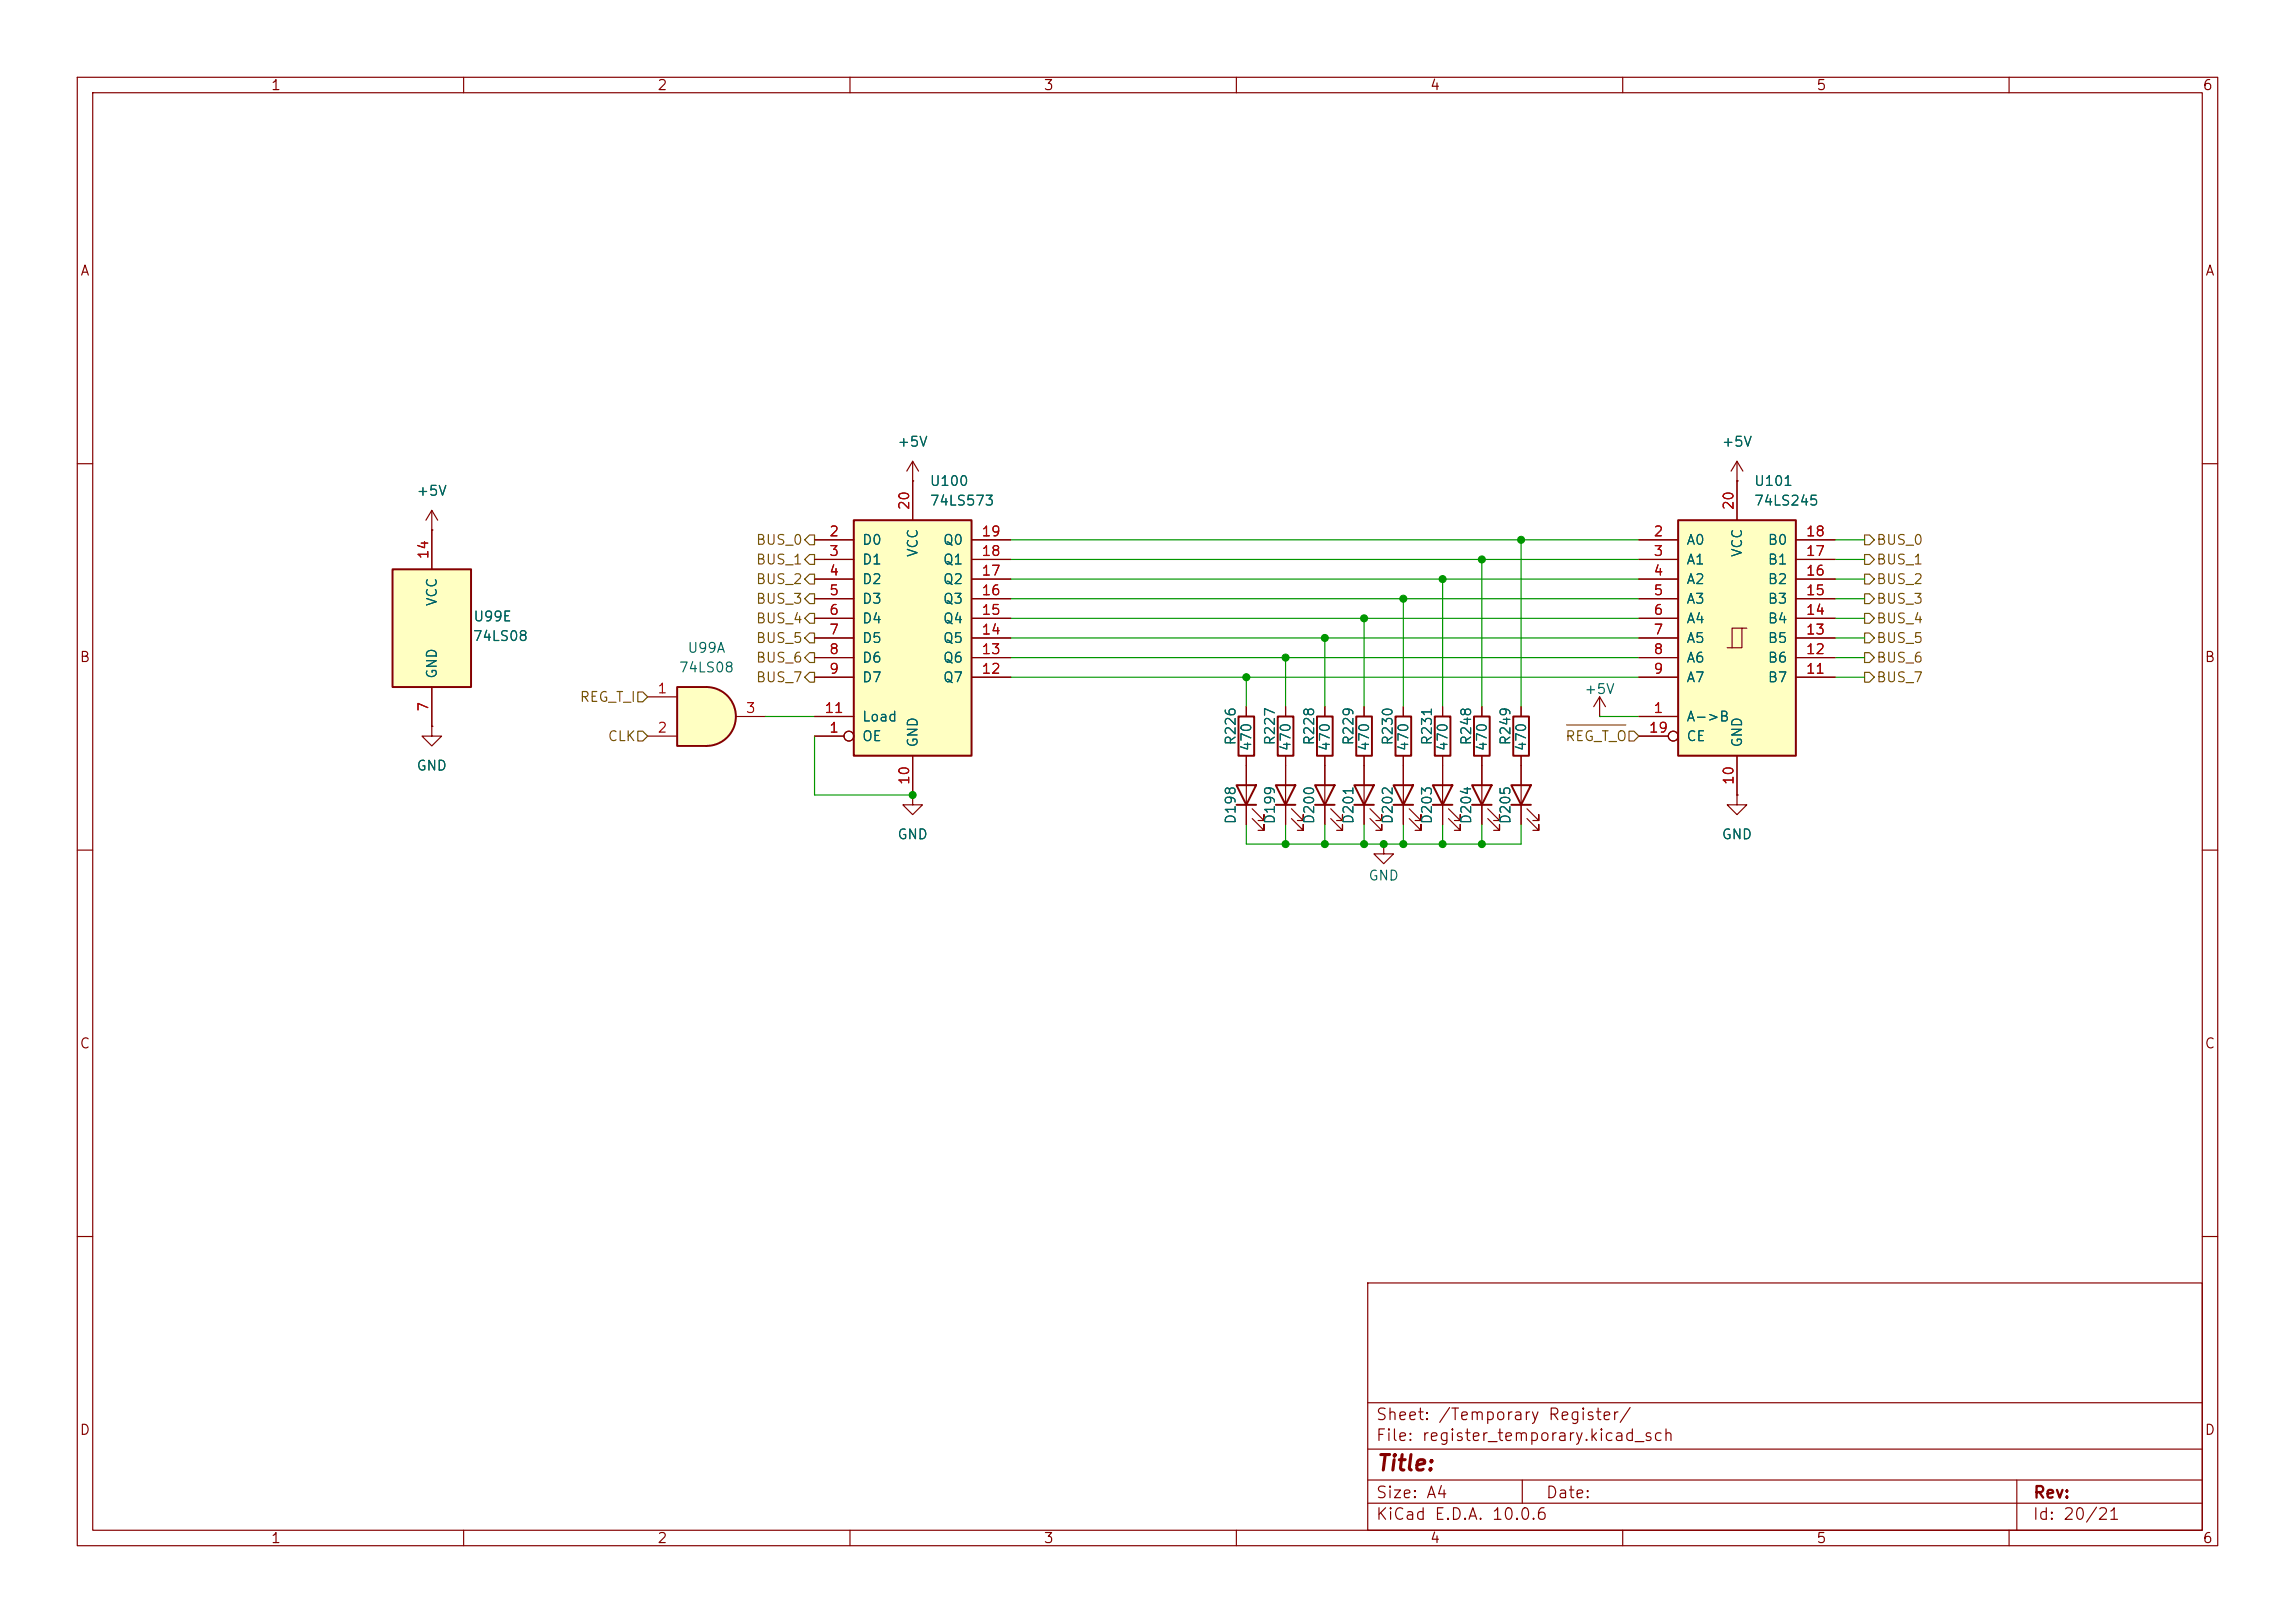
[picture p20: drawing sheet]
<svg xmlns="http://www.w3.org/2000/svg" width="297mm" height="210mm" viewBox="0 0 297 210" stroke-linecap="round" stroke-linejoin="round" font-family="sans-serif">
<defs><g id="words">
<text font-size="2" fill="#840000" x="178" y="190.8">Title:</text>
<g font-size="1.5" fill="#840000">
<text x="178" y="184.1">Sheet: /Temporary Register/</text>
<text x="178" y="186.8">File: register_temporary.kicad_sch</text>
<text x="178" y="197">KiCad E.D.A. 10.0.6</text>
<text x="178" y="194.2">Size: A4</text>
<text x="200" y="194.2">Date:</text>
<text x="263" y="197">Id: 20/21</text>
<text x="263" y="194.2">Rev:</text>
</g>
<g font-size="1.3" fill="#840000">
<text x="35" y="12">1</text>
<text x="85" y="12">2</text>
<text x="135" y="12">3</text>
<text x="185" y="12">4</text>
<text x="235" y="12">5</text>
<text x="285" y="12">6</text>
<text x="10.3" y="36">A</text>
<text x="285.3" y="36">A</text>
<text x="10.2" y="86">B</text>
<text x="285.2" y="86">B</text>
<text x="10.2" y="136">C</text>
<text x="285.2" y="136">C</text>
<text x="10.2" y="186">D</text>
<text x="285.2" y="186">D</text>
<text x="35" y="200">1</text>
<text x="85" y="200">2</text>
<text x="135" y="200">3</text>
<text x="185" y="200">4</text>
<text x="235" y="200">5</text>
<text x="285" y="200">6</text>
</g>
<g font-size="1.3" fill="#006464">
<text x="116" y="58.1">+5V</text>
<text x="222.7" y="58.1">+5V</text>
<text x="53.8" y="64.5">+5V</text>
<text x="120.2" y="63.2">U100</text>
<text x="120.2" y="65.7">74LS573</text>
<text x="226.9" y="63.2">U101</text>
<text x="226.9" y="65.7">74LS245</text>
<text x="111.5" y="70.8">D0</text>
<text x="121.9" y="70.8">Q0</text>
<text x="218.2" y="70.8">A0</text>
<text x="228.7" y="70.8">B0</text>
<text x="111.5" y="73.4">D1</text>
<text x="111.5" y="75.9">D2</text>
<text x="119.1" y="72.2" transform="rotate(-90 119.1 72.2)">VCC</text>
<text x="121.9" y="75.9">Q2</text>
<text x="121.9" y="73.4">Q1</text>
<text x="218.2" y="73.4">A1</text>
<text x="218.2" y="75.9">A2</text>
<text x="225.8" y="72.2" transform="rotate(-90 225.8 72.2)">VCC</text>
<text x="228.7" y="75.9">B2</text>
<text x="228.7" y="73.4">B1</text>
<text x="56.8" y="78.5" transform="rotate(-90 56.8 78.5)">VCC</text>
<text x="61.1" y="83.3">74LS08</text>
<text x="61.2" y="80.7">U99E</text>
<text x="111.5" y="78.4">D3</text>
<text x="111.5" y="81">D4</text>
<text x="111.5" y="83.5">D5</text>
<text x="121.9" y="83.5">Q5</text>
<text x="121.9" y="81">Q4</text>
<text x="121.9" y="78.4">Q3</text>
<text x="218.2" y="78.4">A3</text>
<text x="218.2" y="81">A4</text>
<text x="218.2" y="83.5">A5</text>
<text x="228.7" y="83.5">B5</text>
<text x="228.7" y="81">B4</text>
<text x="228.7" y="78.4">B3</text>
<text x="56.8" y="87.9" transform="rotate(-90 56.8 87.9)">GND</text>
<text x="87.8" y="87.3">74LS08</text>
<text x="88.9" y="84.8">U99A</text>
<text x="111.5" y="86.1">D6</text>
<text x="111.5" y="88.6">D7</text>
<text x="121.9" y="88.6">Q7</text>
<text x="121.9" y="86.1">Q6</text>
<text x="218.2" y="86.1">A6</text>
<text x="218.2" y="88.6">A7</text>
<text x="228.7" y="88.6">B7</text>
<text x="228.7" y="86.1">B6</text>
<text x="111.5" y="93.7">Load</text>
<text x="204.9" y="90.1">+5V</text>
<text x="218.2" y="93.7">A-&gt;B</text>
<text x="53.8" y="100">GND</text>
<text x="111.5" y="96.2">OE</text>
<text x="119.1" y="96.8" transform="rotate(-90 119.1 96.8)">GND</text>
<text x="160.2" y="96.5" transform="rotate(-90 160.2 96.5)">R226</text>
<text x="162.3" y="97.3" transform="rotate(-90 162.3 97.3)">470</text>
<text x="165.3" y="96.5" transform="rotate(-90 165.3 96.5)">R227</text>
<text x="167.3" y="97.3" transform="rotate(-90 167.3 97.3)">470</text>
<text x="170.4" y="96.5" transform="rotate(-90 170.4 96.5)">R228</text>
<text x="172.4" y="97.3" transform="rotate(-90 172.4 97.3)">470</text>
<text x="175.5" y="96.5" transform="rotate(-90 175.5 96.5)">R229</text>
<text x="177.5" y="97.3" transform="rotate(-90 177.5 97.3)">470</text>
<text x="180.5" y="96.5" transform="rotate(-90 180.5 96.5)">R230</text>
<text x="182.6" y="97.3" transform="rotate(-90 182.6 97.3)">470</text>
<text x="185.6" y="96.5" transform="rotate(-90 185.6 96.5)">R231</text>
<text x="187.7" y="97.3" transform="rotate(-90 187.7 97.3)">470</text>
<text x="190.7" y="96.5" transform="rotate(-90 190.7 96.5)">R248</text>
<text x="192.7" y="97.3" transform="rotate(-90 192.7 97.3)">470</text>
<text x="195.8" y="96.5" transform="rotate(-90 195.8 96.5)">R249</text>
<text x="197.8" y="97.3" transform="rotate(-90 197.8 97.3)">470</text>
<text x="218.2" y="96.2">CE</text>
<text x="225.8" y="96.8" transform="rotate(-90 225.8 96.8)">GND</text>
<text x="160.2" y="106.7" transform="rotate(-90 160.2 106.7)">D198</text>
<text x="165.3" y="106.7" transform="rotate(-90 165.3 106.7)">D199</text>
<text x="170.4" y="106.7" transform="rotate(-90 170.4 106.7)">D200</text>
<text x="175.5" y="106.7" transform="rotate(-90 175.5 106.7)">D201</text>
<text x="180.5" y="106.7" transform="rotate(-90 180.5 106.7)">D202</text>
<text x="185.6" y="106.7" transform="rotate(-90 185.6 106.7)">D203</text>
<text x="190.7" y="106.7" transform="rotate(-90 190.7 106.7)">D204</text>
<text x="195.8" y="106.7" transform="rotate(-90 195.8 106.7)">D205</text>
<text x="116" y="108.9">GND</text>
<text x="222.7" y="108.9">GND</text>
<text x="177" y="114.2">GND</text>
</g>
<g font-size="1.3" fill="#725600">
<text x="97.7" y="70.8">BUS_0</text>
<text x="242.7" y="70.8">BUS_0</text>
<text x="97.7" y="75.9">BUS_2</text>
<text x="97.7" y="73.4">BUS_1</text>
<text x="242.7" y="75.9">BUS_2</text>
<text x="242.7" y="73.4">BUS_1</text>
<text x="97.7" y="78.4">BUS_3</text>
<text x="97.7" y="83.5">BUS_5</text>
<text x="97.7" y="81">BUS_4</text>
<text x="242.7" y="81">BUS_4</text>
<text x="242.7" y="83.5">BUS_5</text>
<text x="242.7" y="78.4">BUS_3</text>
<text x="97.7" y="88.6">BUS_7</text>
<text x="97.7" y="86.1">BUS_6</text>
<text x="242.7" y="88.6">BUS_7</text>
<text x="242.7" y="86.1">BUS_6</text>
<text x="74.9" y="91.1">REG_T_I</text>
<text x="78.6" y="96.2">CLK</text>
<text x="202.5" y="96.2">REG_T_O</text>
</g>
<g font-size="1.3" fill="#a90000">
<text x="107.2" y="69.7">2</text>
<text x="118" y="66.1" transform="rotate(-90 118 66.1)">20</text>
<text x="126.9" y="69.7">19</text>
<text x="213.9" y="69.7">2</text>
<text x="224.7" y="66.1" transform="rotate(-90 224.7 66.1)">20</text>
<text x="233.6" y="69.7">18</text>
<text x="55.7" y="72.5" transform="rotate(-90 55.7 72.5)">14</text>
<text x="107.2" y="72.3">3</text>
<text x="107.2" y="74.8">4</text>
<text x="107.2" y="77.3">5</text>
<text x="126.9" y="77.3">16</text>
<text x="126.9" y="74.8">17</text>
<text x="126.9" y="72.3">18</text>
<text x="213.9" y="72.3">3</text>
<text x="213.9" y="74.8">4</text>
<text x="213.9" y="77.3">5</text>
<text x="233.6" y="77.3">15</text>
<text x="233.6" y="74.8">16</text>
<text x="233.6" y="72.3">17</text>
<text x="107.2" y="79.9">6</text>
<text x="107.2" y="82.4">7</text>
<text x="126.9" y="82.4">14</text>
<text x="126.9" y="79.9">15</text>
<text x="213.9" y="79.9">6</text>
<text x="213.9" y="82.4">7</text>
<text x="233.6" y="82.4">13</text>
<text x="233.6" y="79.9">14</text>
<text x="107.2" y="85">8</text>
<text x="107.2" y="87.5">9</text>
<text x="126.9" y="87.5">12</text>
<text x="126.9" y="85">13</text>
<text x="213.9" y="85">8</text>
<text x="213.9" y="87.5">9</text>
<text x="233.6" y="87.5">11</text>
<text x="233.6" y="85">12</text>
<text x="55.7" y="92.2" transform="rotate(-90 55.7 92.2)">7</text>
<text x="85" y="90">1</text>
<text x="85" y="95.1">2</text>
<text x="96.4" y="92.6">3</text>
<text x="106.6" y="92.6">11</text>
<text x="107.2" y="95.1">1</text>
<text x="213.3" y="95.1">19</text>
<text x="213.9" y="92.6">1</text>
<text x="118" y="101.7" transform="rotate(-90 118 101.7)">10</text>
<text x="224.7" y="101.7" transform="rotate(-90 224.7 101.7)">10</text>
</g>
</g></defs>
<g fill="none" stroke="#840000" stroke-width=".15">
<path d="M10 10h277v190h-277zM12 12h273v186h-273zM60 10v2M110 10v2M160 10v2M210 10v2M260 10v2M10 60h2M55.9 68.6h.1M55.9 66l-.8 1.3M55.9 66l.7 1.3M55.9 66v2.6"/>
<path d="M285 60h2M55.9 94v1.3h1.2l-1.2 1.2-1.3-1.2h1.3M55.9 94h.1M176.5 99.1v7.6M10 110h2M177.3 105.9l1.5 1.5v-.7v.7h-.7M177.3 104.6l1.5 1.6v-.8v.8h-.7M285 110h2M10 160h2M177 166h108v32h-108zM285 160h2M60 198v2"/>
<path d="M110 198v2M160 198v2M177 194.5h108M177 191.5h108M177 187.5h108M177 181.5h108M197 191.5v3M210 198v2M260 198v2M261 191.5v6.5"/>
</g>
<path d="M175.3 101.6h2.5l-1.3 2.5zM175.3 104.1h2.5" fill="none" stroke="#840000" stroke-width=".25"/>
<path d="M91.4 88.9a3.8 3.8 0 0 1 3.8 3.8 3.8 3.8 0 0 1-3.8 3.8z" fill="#ffffc2" stroke="#ffffc2" stroke-width=".13"/>
<path d="M87.6 88.9h3.8v7.6h-3.8z" fill="#ffffc2"/>
<path d="M87.6 88.9h3.8a3.8 3.8 0 0 1 3.8 3.8 3.8 3.8 0 0 1-3.8 3.8h-3.8z" fill="none" stroke="#840000" stroke-width=".25"/>
<path d="M83.8 90.2h3.8M83.8 95.3h3.8M95.2 92.7h3.9" fill="none" stroke="#840000" stroke-width=".15"/>
<path d="M110.5 67.3h15.2v30.5h-15.2z" fill="#ffffc2"/>
<path d="M110.5 67.3h15.2v30.5h-15.2z" fill="none" stroke="#840000" stroke-width=".25"/>
<g fill="none" stroke="#840000" stroke-width=".15">
<path d="M118.1 59.7v7.6M118.1 59.7l-.8 1.3M118.1 59.7l.8 1.3M105.4 69.9h5.1M105.4 72.4h5.1M105.4 74.9h5.1M105.4 77.5h5.1M118.1 62.2h.1M125.7 69.9h5.1M125.7 72.4h5.1M125.7 74.9h5.1M125.7 77.5h5.1"/>
<path d="M105.4 95.3h3.8M105.4 80h5.1M105.4 82.6h5.1M105.4 85.1h5.1M105.4 87.6h5.1M105.4 92.7h5.1M118.1 97.8v5.1M125.7 80h5.1M125.7 82.6h5.1M125.7 85.1h5.1M125.7 87.6h5.1"/>
<circle cx="109.9" cy="95.2" r=".63"/>
</g>
<path d="M50.8 73.7h10.2v15.2h-10.2z" fill="#ffffc2"/>
<path d="M50.8 73.7h10.2v15.2h-10.2zM165.1 101.6h2.5l-1.2 2.5zM165.1 104.1h2.5M170.2 101.6h2.5l-1.3 2.5zM170.2 104.1h2.5" fill="none" stroke="#840000" stroke-width=".25"/>
<g fill="none" stroke="#840000" stroke-width=".15">
<path d="M55.9 68.6v5.1M55.9 88.9v5.1M166.4 99.1v7.6M171.4 99.1v7.6M207 92.7h.1M207 90.2l-.8 1.2M207 90.2l.8 1.2M207 90.2v2.5M118.1 102.9v1.2h1.3l-1.3 1.3-1.3-1.3h1.3M118.1 102.9h.1M167.1 105.9l1.6 1.5v-.7v.7h-.8M167.1 104.6l1.6 1.6v-.8v.8h-.8"/>
<path d="M172.2 105.9l1.5 1.5v-.7v.7h-.7M172.2 104.6l1.5 1.6v-.8v.8h-.7"/>
</g>
<path d="M217.2 67.3h15.2v30.5h-15.2z" fill="#ffffc2"/>
<g fill="none" stroke="#840000" stroke-width=".15">
<path d="M224.8 59.7v7.6M224.8 59.7l-.8 1.3M224.8 59.7l.8 1.3M55.9 68.6h.1M55.9 68.6v5.1M105.4 69.9h5.1M105.4 72.4h5.1M105.4 74.9h5.1M105.4 77.5h5.1M118.1 62.2h.1M118.1 62.2v5.1M125.7 69.9h5.1"/>
<path d="M125.7 72.4h5.1M125.7 74.9h5.1M125.7 77.5h5.1M212.1 69.9h5.1M212.1 72.4h5.1M212.1 74.9h5.1M212.1 77.5h5.1M224.8 62.2h.1M232.4 69.9h5.1M232.4 72.4h5.1M232.4 74.9h5.1M232.4 77.5h5.1"/>
<path d="M55.9 94h.1M55.9 88.9v5.1M105.4 92.7h5.1M105.4 80h5.1M105.4 82.6h5.1M105.4 85.1h5.1M105.4 87.6h5.1M105.4 95.3h3.8M118.1 97.8v5.1M125.7 80h5.1M125.7 82.6h5.1M125.7 85.1h5.1"/>
<path d="M125.7 87.6h5.1M161.3 91.4v1.3M161.3 97.8v8.9M166.4 91.4v1.3M166.4 97.8v3.8M171.4 91.4v1.3M171.4 97.8v3.8M176.5 91.4v1.3M176.5 97.8v3.8M181.6 91.4v1.3M181.6 97.8v8.9M186.7 91.4v1.3"/>
<path d="M186.7 97.8v8.9M191.8 91.4v1.3M191.8 97.8v8.9M196.8 91.4v1.3M196.8 97.8v8.9M212.1 92.7h5.1M212.1 80h5.1M212.1 82.6h5.1M212.1 85.1h5.1M212.1 87.6h5.1M212.1 95.3h3.8M224.8 97.8v5.1"/>
<path d="M225.4 81.3h-1.2v2.5M226.1 81.3h-.7v2.5h-1.9M232.4 80h5.1M232.4 82.6h5.1M232.4 85.1h5.1M232.4 87.6h5.1M118.1 102.9h.1M162.1 105.9l1.5 1.5v-.7v.7h-.8M162.1 104.6l1.5 1.6v-.8v.8h-.8M166.4 104.1v2.6M171.4 104.1v2.6M176.5 104.1v2.6"/>
<path d="M179.1 109.2v1.3h1.2l-1.2 1.3-1.3-1.3h1.3M179.1 109.2h.1M182.4 105.9l1.5 1.5v-.7v.7h-.8M182.4 104.6l1.5 1.6v-.8v.8h-.8M187.5 105.9l1.5 1.5v-.7v.7h-.8M187.5 104.6l1.5 1.6v-.8v.8h-.8M192.5 105.9l1.6 1.5v-.7v.7h-.8M192.5 104.6l1.6 1.6v-.8v.8h-.8M197.6 105.9l1.5 1.5v-.7v.7h-.7M197.6 104.6l1.5 1.6v-.8v.8h-.7M224.8 102.9v1.2h1.3l-1.3 1.3-1.3-1.3h1.3M224.8 102.9h.1"/>
<circle cx="109.9" cy="95.2" r=".63"/>
<circle cx="216.5" cy="95.2" r=".63"/>
</g>
<g fill="none" stroke="#840000" stroke-width=".25">
<path d="M217.2 67.3h15.2v30.5h-15.2zM160.3 92.7h2v5.1h-2zM165.4 92.7h2v5.1h-2zM170.4 92.7h2.1v5.1h-2.1zM175.5 92.7h2v5.1h-2zM180.6 92.7h2v5.1h-2zM185.7 92.7h2v5.1h-2zM190.8 92.7h2v5.1h-2zM195.8 92.7h2.1v5.1h-2.1zM160 101.6h2.6l-1.3 2.5zM160 104.1h2.6M180.3 101.6h2.6l-1.3 2.5z"/>
<path d="M180.3 104.1h2.6M185.4 101.6h2.6l-1.3 2.5zM185.4 104.1h2.6M190.5 101.6h2.5l-1.2 2.5zM190.5 104.1h2.5M195.6 101.6h2.5l-1.3 2.5zM195.6 104.1h2.5"/>
</g>
<g fill="none" stroke="#725600" stroke-width=".15">
<path d="M104.8 74.3h.6v1.3h-.6l-.7-.7zM104.8 76.8h.6v1.3h-.6l-.7-.6zM104.8 79.4h.6v1.2h-.6l-.7-.6zM104.8 71.8h.6v1.2h-.6l-.7-.6zM104.8 69.2h.6v1.3h-.6l-.7-.6zM241.3 74.3h.6l.7 .6-.7 .7h-.6zM241.3 69.2h.6l.7 .7-.7 .6h-.6zM241.3 71.8h.6l.7 .6-.7 .6h-.6zM241.3 79.4h.6l.7 .6-.7 .6h-.6zM241.3 76.8h.6l.7 .7-.7 .6h-.6zM82.5 94.6h.7l.6 .7-.6 .6h-.7zM82.5 89.5h.7l.6 .7-.6 .6h-.7z"/>
<path d="M104.8 87h.6v1.3h-.6l-.7-.7zM104.8 81.9h.6v1.3h-.6l-.7-.6zM104.8 84.5h.6v1.2h-.6l-.7-.6zM202.7 93.8h7.7M210.8 94.6h.7l.6 .7-.6 .6h-.7zM241.3 87h.6l.7 .6-.7 .7h-.6zM241.3 84.5h.6l.7 .6-.7 .6h-.6zM241.3 81.9h.6l.7 .7-.7 .6h-.6z"/>
</g>
<g fill="none" stroke="#009600" stroke-width=".15">
<path d="M130.8 77.5h81.3M130.8 72.4h81.3M130.8 69.9h81.3M130.8 74.9h81.3M181.6 77.5v13.9M186.7 74.9v16.5M191.8 72.4v19M196.8 69.9v21.5M237.5 77.5h3.8M237.5 72.4h3.8M237.5 69.9h3.8M237.5 74.9h3.8"/>
<path d="M99.1 92.7h6.3M105.4 95.3v7.6h12.7M130.8 85.1h81.3M130.8 87.6h81.3M130.8 80h81.3M130.8 82.6h81.3M161.3 87.6v3.8M166.4 85.1v6.3M171.4 82.6v8.8M176.5 80v11.4M207 92.7h5.1M237.5 85.1h3.8"/>
<path d="M237.5 87.6h3.8M237.5 80h3.8M237.5 82.6h3.8M161.3 106.7v2.5h35.5v-2.5M166.4 106.7v2.5M171.4 106.7v2.5M176.5 106.7v2.5M181.6 106.7v2.5M186.7 106.7v2.5M191.8 106.7v2.5"/>
</g>
<g fill="#009600" stroke="#009600" stroke-width=".13">
<circle cx="181.6" cy="77.5" r=".46"/>
<circle cx="171.4" cy="109.2" r=".46"/>
<circle cx="166.4" cy="109.2" r=".46"/>
<circle cx="181.6" cy="109.2" r=".46"/>
<circle cx="179.1" cy="109.2" r=".46"/>
<circle cx="161.3" cy="87.6" r=".46"/>
<circle cx="166.4" cy="85.1" r=".46"/>
<circle cx="171.4" cy="82.6" r=".46"/>
<circle cx="176.5" cy="80" r=".46"/>
<circle cx="118.1" cy="102.9" r=".46"/>
<circle cx="186.7" cy="74.9" r=".46"/>
<circle cx="196.8" cy="69.9" r=".46"/>
<circle cx="191.8" cy="72.4" r=".46"/>
<circle cx="186.7" cy="109.2" r=".46"/>
<circle cx="191.8" cy="109.2" r=".46"/>
<circle cx="176.5" cy="109.2" r=".46"/>
</g>
<use href="#words"/>
</svg>
